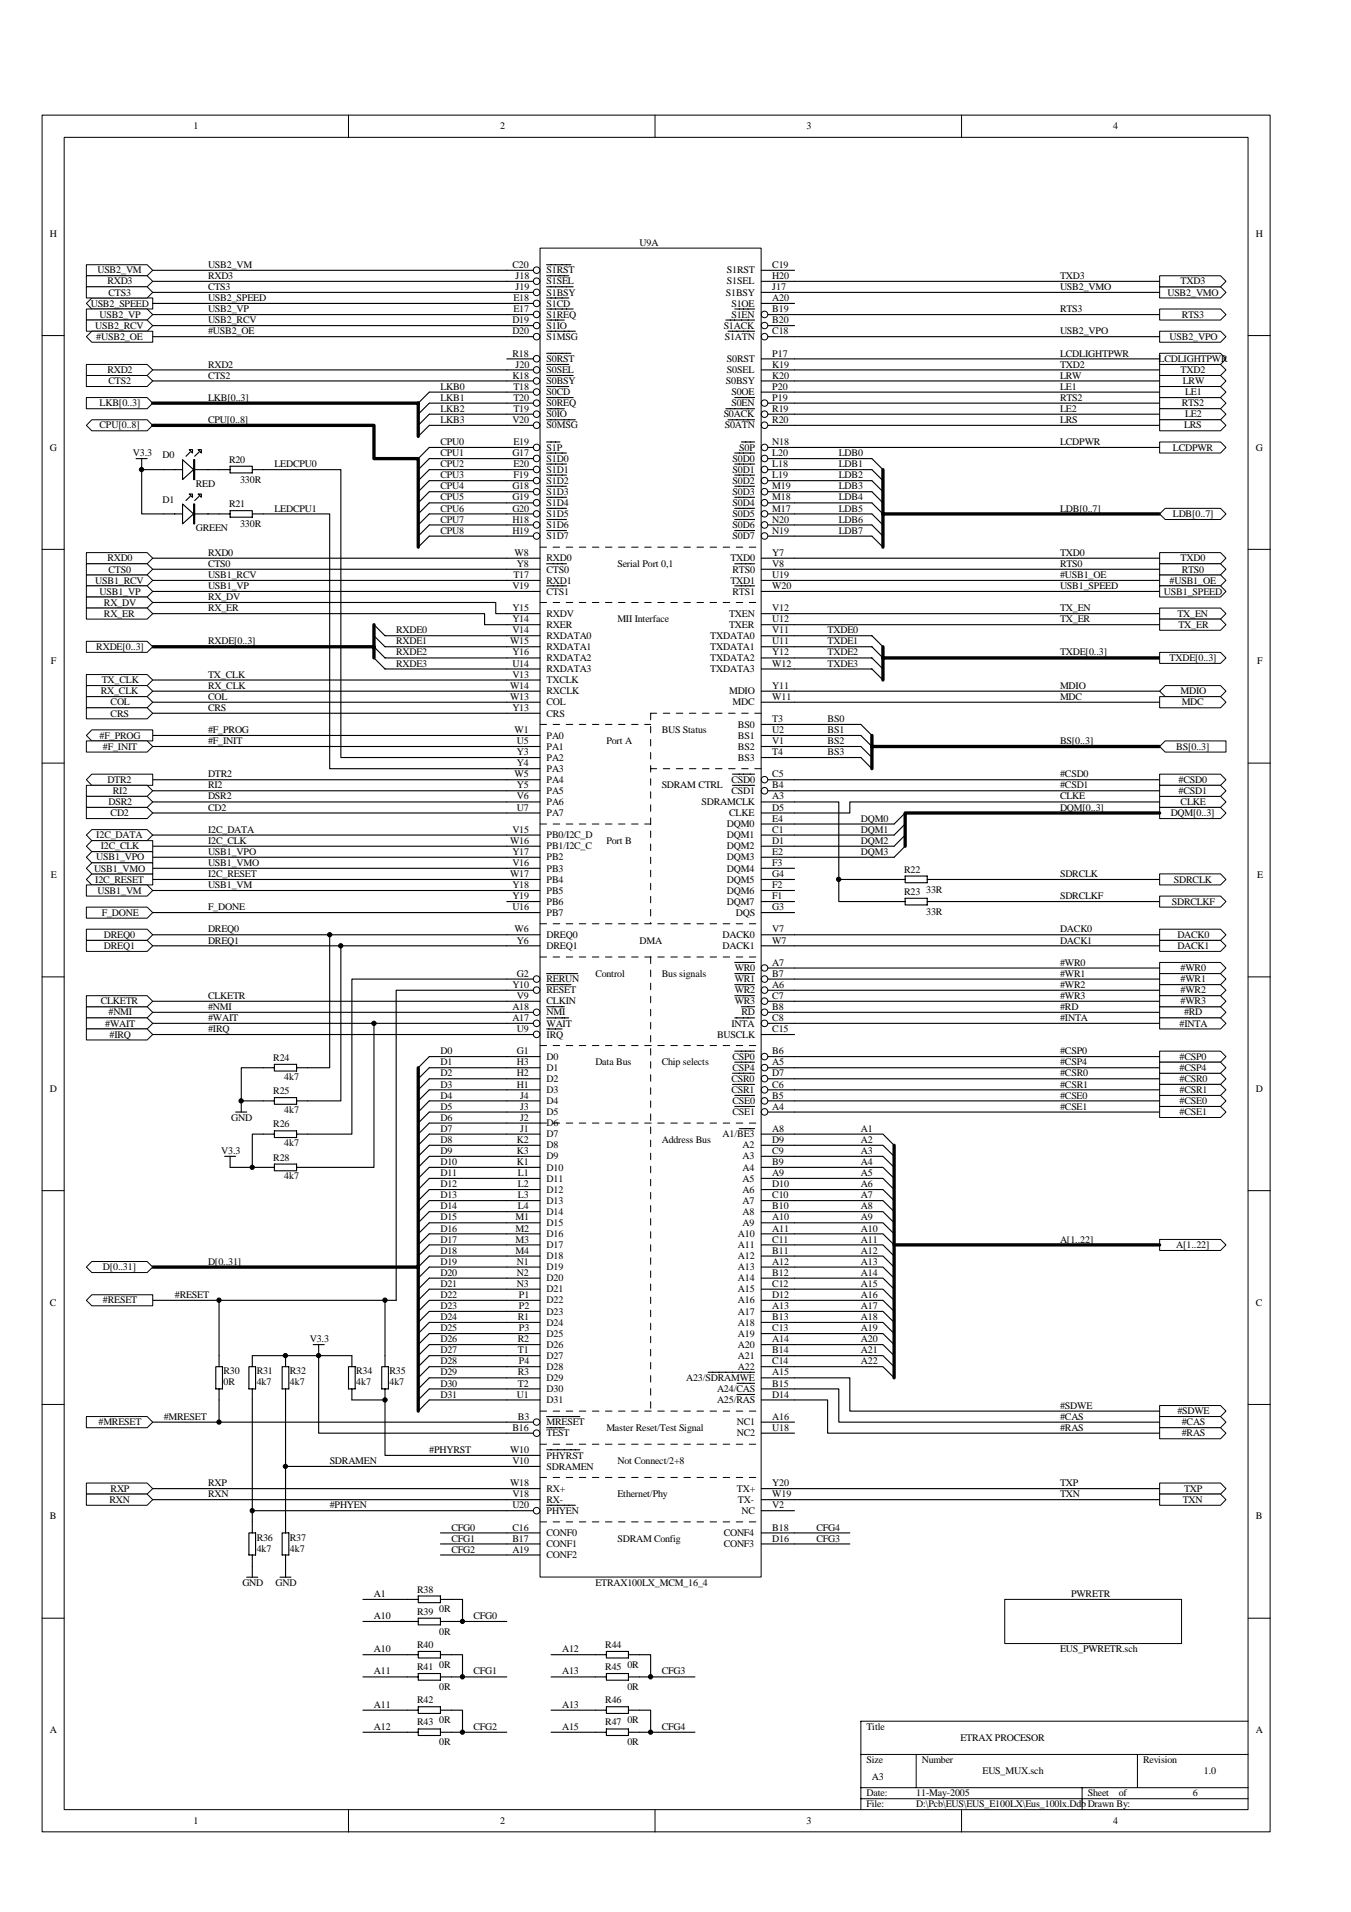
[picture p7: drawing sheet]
<svg xmlns="http://www.w3.org/2000/svg" width="210mm" height="297mm" viewBox="0 0 210 297" stroke-linecap="round" stroke-linejoin="round" font-family="sans-serif">
<defs><g id="words">
<g font-size="1.6">
<text x="30.1" y="20.1">1</text>
<text x="77.7" y="20.1">2</text>
<text x="125.3" y="20.1">3</text>
<text x="173" y="20.1">4</text>
<text x="7.7" y="36.8">H</text>
<text x="32.3" y="41.6">USB2_VM</text>
<text x="79.6" y="41.6">C20</text>
<text x="99.4" y="38.2">U9A</text>
<text x="120" y="41.6">C19</text>
<text x="195.1" y="36.8">H</text>
<text x="14.1" y="47.6">USB2_SPEED</text>
<text x="15.1" y="42.5">USB2_VM</text>
<text x="16.7" y="44.2">RXD3</text>
<text x="16.8" y="45.9">CTS3</text>
<text x="32.3" y="46.8">USB2_SPEED</text>
<text x="32.3" y="43.3">RXD3</text>
<text x="32.3" y="45.1">CTS3</text>
<text x="79.8" y="46.8">E18</text>
<text x="80.1" y="43.3">J18</text>
<text x="80.1" y="45.1">J19</text>
<text x="84.9" y="42.5">S1RST</text>
<text x="84.9" y="44.2">S1SEL</text>
<text x="84.9" y="45.9">S1BSY</text>
<text x="84.9" y="47.6">S1CD</text>
<text x="112.8" y="45.9">S1BSY</text>
<text x="112.9" y="44.2">S1SEL</text>
<text x="112.9" y="42.5">S1RST</text>
<text x="113.6" y="47.6">S1OE</text>
<text x="120" y="43.3">H20</text>
<text x="120" y="45.1">J17</text>
<text x="120" y="46.8">A20</text>
<text x="164.7" y="45.1">USB2_VMO</text>
<text x="164.7" y="43.3">TXD3</text>
<text x="181.4" y="45.9">USB2_VMO</text>
<text x="183.4" y="44.2">TXD3</text>
<text x="14.8" y="51.1">USB2_RCV</text>
<text x="15" y="52.8">#USB2_OE</text>
<text x="15.5" y="49.4">USB2_VP</text>
<text x="32.3" y="48.5">USB2_VP</text>
<text x="32.3" y="50.2">USB2_RCV</text>
<text x="32.3" y="51.9">#USB2_OE</text>
<text x="79.6" y="50.2">D19</text>
<text x="79.6" y="51.9">D20</text>
<text x="79.8" y="48.5">E17</text>
<text x="84.9" y="49.4">S1REQ</text>
<text x="84.9" y="51.1">S1IO</text>
<text x="84.9" y="52.8">S1MSG</text>
<text x="112.4" y="51.1">S1ACK</text>
<text x="112.6" y="52.8">S1ATN</text>
<text x="113.6" y="49.4">S1EN</text>
<text x="120" y="51.9">C18</text>
<text x="120" y="50.2">B20</text>
<text x="120" y="48.5">B19</text>
<text x="164.7" y="51.9">USB2_VPO</text>
<text x="164.7" y="48.5">RTS3</text>
<text x="181.7" y="52.8">USB2_VPO</text>
<text x="183.6" y="49.4">RTS3</text>
<text x="16.7" y="58">RXD2</text>
<text x="16.8" y="59.7">CTS2</text>
<text x="32.3" y="57.1">RXD2</text>
<text x="32.3" y="58.8">CTS2</text>
<text x="79.6" y="55.4">R18</text>
<text x="79.6" y="58.8">K18</text>
<text x="80.1" y="57.1">J20</text>
<text x="84.9" y="56.2">S0RST</text>
<text x="84.9" y="58">S0SEL</text>
<text x="84.9" y="59.7">S0BSY</text>
<text x="112.8" y="59.7">S0BSY</text>
<text x="112.9" y="58">S0SEL</text>
<text x="112.9" y="56.2">S0RST</text>
<text x="120" y="57.1">K19</text>
<text x="120" y="55.4">P17</text>
<text x="120" y="58.8">K20</text>
<text x="164.7" y="57.1">TXD2</text>
<text x="164.7" y="58.8">LRW</text>
<text x="164.7" y="55.4">LCDLIGHTPWR</text>
<text x="180" y="56.2">LCDLIGHTPWR</text>
<text x="183.4" y="58">TXD2</text>
<text x="183.8" y="59.7">LRW</text>
<text x="15.5" y="63.1">LKB[0..3]</text>
<text x="32.3" y="65.7">CPU[0..8]</text>
<text x="32.3" y="62.3">LKB[0..3]</text>
<text x="68.4" y="60.5">LKB0</text>
<text x="68.4" y="62.3">LKB1</text>
<text x="68.4" y="64">LKB2</text>
<text x="68.4" y="65.7">LKB3</text>
<text x="79.6" y="65.7">V20</text>
<text x="79.8" y="60.5">T18</text>
<text x="79.8" y="64">T19</text>
<text x="79.8" y="62.3">T20</text>
<text x="84.9" y="61.4">S0CD</text>
<text x="84.9" y="64.9">S0IO</text>
<text x="84.9" y="63.1">S0REQ</text>
<text x="112.4" y="64.9">S0ACK</text>
<text x="113.6" y="63.1">S0EN</text>
<text x="113.6" y="61.4">S0OE</text>
<text x="120" y="65.7">R20</text>
<text x="120" y="64">R19</text>
<text x="120" y="62.3">P19</text>
<text x="120" y="60.5">P20</text>
<text x="164.7" y="62.3">RTS2</text>
<text x="164.7" y="60.5">LE1</text>
<text x="164.7" y="64">LE2</text>
<text x="164.7" y="65.7">LRS</text>
<text x="183.6" y="63.1">RTS2</text>
<text x="184.1" y="61.4">LE1</text>
<text x="184.1" y="64.9">LE2</text>
<text x="7.7" y="70">G</text>
<text x="15.5" y="66.6">CPU[0..8]</text>
<text x="20.6" y="70.9">V3.3</text>
<text x="25.3" y="71.2">D0</text>
<text x="35.6" y="71.9">R20</text>
<text x="68.4" y="69.2">CPU0</text>
<text x="68.4" y="70.9">CPU1</text>
<text x="79.6" y="70.9">G17</text>
<text x="79.8" y="69.2">E19</text>
<text x="84.9" y="66.6">S0MSG</text>
<text x="84.9" y="70">S1P</text>
<text x="84.9" y="71.7">S1D0</text>
<text x="112.6" y="66.6">S0ATN</text>
<text x="113.8" y="71.7">S0D0</text>
<text x="114.9" y="70">S0P</text>
<text x="120" y="69.2">N18</text>
<text x="120" y="70.9">L20</text>
<text x="130.3" y="70.9">LDB0</text>
<text x="164.7" y="69.2">LCDPWR</text>
<text x="182.2" y="70">LCDPWR</text>
<text x="184" y="66.6">LRS</text>
<text x="195.1" y="70">G</text>
<text x="30.4" y="75.7">RED</text>
<text x="37.3" y="75">330R</text>
<text x="42.6" y="72.6">LEDCPU0</text>
<text x="68.4" y="72.6">CPU2</text>
<text x="68.4" y="74.3">CPU3</text>
<text x="68.4" y="76">CPU4</text>
<text x="68.4" y="77.7">CPU5</text>
<text x="79.6" y="76">G18</text>
<text x="79.6" y="77.7">G19</text>
<text x="79.8" y="72.6">E20</text>
<text x="79.8" y="74.3">F19</text>
<text x="84.9" y="73.4">S1D1</text>
<text x="84.9" y="75.2">S1D2</text>
<text x="84.9" y="76.9">S1D3</text>
<text x="113.8" y="73.4">S0D1</text>
<text x="113.8" y="75.2">S0D2</text>
<text x="113.8" y="76.9">S0D3</text>
<text x="120" y="72.6">L18</text>
<text x="120" y="74.3">L19</text>
<text x="120" y="76">M19</text>
<text x="120" y="77.7">M18</text>
<text x="130.3" y="72.6">LDB1</text>
<text x="130.3" y="74.3">LDB2</text>
<text x="130.3" y="76">LDB3</text>
<text x="130.3" y="77.7">LDB4</text>
<text x="25.3" y="78.1">D1</text>
<text x="30.4" y="82.6">GREEN</text>
<text x="35.6" y="78.8">R21</text>
<text x="37.3" y="81.9">330R</text>
<text x="42.6" y="79.5">LEDCPU1</text>
<text x="68.4" y="79.5">CPU6</text>
<text x="68.4" y="81.2">CPU7</text>
<text x="68.4" y="82.9">CPU8</text>
<text x="79.6" y="79.5">G20</text>
<text x="79.6" y="81.2">H18</text>
<text x="79.6" y="82.9">H19</text>
<text x="84.9" y="78.6">S1D4</text>
<text x="84.9" y="80.3">S1D5</text>
<text x="84.9" y="82.1">S1D6</text>
<text x="84.9" y="83.8">S1D7</text>
<text x="113.8" y="78.6">S0D4</text>
<text x="113.8" y="80.3">S0D5</text>
<text x="113.8" y="82.1">S0D6</text>
<text x="113.8" y="83.8">S0D7</text>
<text x="120" y="79.5">M17</text>
<text x="120" y="81.2">N20</text>
<text x="120" y="82.9">N19</text>
<text x="130.3" y="79.5">LDB5</text>
<text x="130.3" y="81.2">LDB6</text>
<text x="130.3" y="82.9">LDB7</text>
<text x="164.7" y="79.5">LDB[0..7]</text>
<text x="182.2" y="80.3">LDB[0..7]</text>
<text x="16.7" y="87.2">RXD0</text>
<text x="16.8" y="88.9">CTS0</text>
<text x="32.3" y="86.4">RXD0</text>
<text x="32.3" y="89.8">USB1_RCV</text>
<text x="32.3" y="88.1">CTS0</text>
<text x="79.8" y="89.8">T17</text>
<text x="79.9" y="86.4">W8</text>
<text x="80.3" y="88.1">Y8</text>
<text x="84.9" y="87.2">RXD0</text>
<text x="84.9" y="88.9">CTS0</text>
<text x="95.9" y="88.1">Serial Port 0,1</text>
<text x="113.5" y="87.2">TXD0</text>
<text x="113.8" y="88.9">RTS0</text>
<text x="120" y="89.8">U19</text>
<text x="120" y="86.4">Y7</text>
<text x="120" y="88.1">V8</text>
<text x="164.7" y="88.1">RTS0</text>
<text x="164.7" y="86.4">TXD0</text>
<text x="164.7" y="89.8">#USB1_OE</text>
<text x="183.4" y="87.2">TXD0</text>
<text x="183.6" y="88.9">RTS0</text>
<text x="14.8" y="90.7">USB1_RCV</text>
<text x="15.5" y="92.4">USB1_VP</text>
<text x="16.2" y="94.1">RX_DV</text>
<text x="16.2" y="95.8">RX_ER</text>
<text x="32.3" y="91.5">USB1_VP</text>
<text x="32.3" y="93.2">RX_DV</text>
<text x="32.3" y="95">RX_ER</text>
<text x="79.6" y="91.5">V19</text>
<text x="79.6" y="95">Y15</text>
<text x="84.9" y="90.7">RXD1</text>
<text x="84.9" y="92.4">CTS1</text>
<text x="84.9" y="95.8">RXDV</text>
<text x="113.3" y="95.8">TXEN</text>
<text x="113.5" y="90.7">TXD1</text>
<text x="113.8" y="92.4">RTS1</text>
<text x="120" y="95">V12</text>
<text x="120" y="91.5">W20</text>
<text x="164.7" y="95">TX_EN</text>
<text x="164.7" y="91.5">USB1_SPEED</text>
<text x="180.8" y="92.4">USB1_SPEED</text>
<text x="181.7" y="90.7">#USB1_OE</text>
<text x="182.9" y="95.8">TX_EN</text>
<text x="15" y="101">RXDE[0..3]</text>
<text x="32.3" y="100.1">RXDE[0..3]</text>
<text x="61.6" y="98.4">RXDE0</text>
<text x="61.6" y="101.8">RXDE2</text>
<text x="61.6" y="100.1">RXDE1</text>
<text x="79.2" y="100.1">W15</text>
<text x="79.6" y="96.7">Y14</text>
<text x="79.6" y="98.4">V14</text>
<text x="79.6" y="101.8">Y16</text>
<text x="84.9" y="97.5">RXER</text>
<text x="84.9" y="99.3">RXDATA0</text>
<text x="84.9" y="101">RXDATA1</text>
<text x="95.9" y="96.7">MII Interface</text>
<text x="110.4" y="101">TXDATA1</text>
<text x="110.4" y="99.3">TXDATA0</text>
<text x="113.3" y="97.5">TXER</text>
<text x="120" y="96.7">U12</text>
<text x="120" y="101.8">Y12</text>
<text x="120" y="100.1">U11</text>
<text x="120" y="98.4">V11</text>
<text x="128.6" y="98.4">TXDE0</text>
<text x="128.6" y="100.1">TXDE1</text>
<text x="128.6" y="101.8">TXDE2</text>
<text x="164.7" y="96.7">TX_ER</text>
<text x="164.7" y="101.8">TXDE[0..3]</text>
<text x="183.1" y="97.5">TX_ER</text>
<text x="7.9" y="103.2">F</text>
<text x="15.6" y="107.9">RX_CLK</text>
<text x="15.8" y="106.2">TX_CLK</text>
<text x="32.3" y="105.3">TX_CLK</text>
<text x="32.3" y="107">RX_CLK</text>
<text x="61.6" y="103.6">RXDE3</text>
<text x="79.2" y="107">W14</text>
<text x="79.6" y="103.6">U14</text>
<text x="79.6" y="105.3">V13</text>
<text x="84.9" y="102.7">RXDATA2</text>
<text x="84.9" y="104.4">RXDATA3</text>
<text x="84.9" y="106.2">TXCLK</text>
<text x="84.9" y="107.9">RXCLK</text>
<text x="110.4" y="104.4">TXDATA3</text>
<text x="110.4" y="102.7">TXDATA2</text>
<text x="113.3" y="107.9">MDIO</text>
<text x="120" y="107">Y11</text>
<text x="120" y="103.6">W12</text>
<text x="128.6" y="103.6">TXDE3</text>
<text x="164.7" y="107">MDIO</text>
<text x="181.7" y="102.7">TXDE[0..3]</text>
<text x="183.4" y="107.9">MDIO</text>
<text x="195.3" y="103.2">F</text>
<text x="17.2" y="109.6">COL</text>
<text x="17.2" y="111.3">CRS</text>
<text x="32.3" y="113.9">#F_PROG</text>
<text x="32.3" y="108.7">COL</text>
<text x="32.3" y="110.4">CRS</text>
<text x="79.2" y="108.7">W13</text>
<text x="79.6" y="110.4">Y13</text>
<text x="79.9" y="113.9">W1</text>
<text x="84.9" y="109.6">COL</text>
<text x="84.9" y="111.3">CRS</text>
<text x="102.8" y="113.9">BUS Status</text>
<text x="113.8" y="109.6">MDC</text>
<text x="114.7" y="113">BS0</text>
<text x="120" y="108.7">W11</text>
<text x="120" y="112.2">T3</text>
<text x="120" y="113.9">U2</text>
<text x="128.6" y="112.2">BS0</text>
<text x="128.6" y="113.9">BS1</text>
<text x="164.7" y="108.7">MDC</text>
<text x="183.6" y="109.6">MDC</text>
<text x="15.5" y="114.7">#F_PROG</text>
<text x="16" y="116.5">#F_INIT</text>
<text x="32.3" y="115.6">#F_INIT</text>
<text x="80.3" y="115.6">U5</text>
<text x="80.3" y="117.3">Y3</text>
<text x="80.3" y="119">Y4</text>
<text x="84.9" y="114.7">PA0</text>
<text x="84.9" y="116.5">PA1</text>
<text x="84.9" y="118.2">PA2</text>
<text x="84.9" y="119.9">PA3</text>
<text x="94.2" y="115.6">Port A</text>
<text x="114.7" y="114.7">BS1</text>
<text x="114.7" y="116.5">BS2</text>
<text x="114.7" y="118.2">BS3</text>
<text x="120" y="115.6">V1</text>
<text x="120" y="117.3">T4</text>
<text x="128.6" y="115.6">BS2</text>
<text x="128.6" y="117.3">BS3</text>
<text x="164.7" y="115.6">BS[0..3]</text>
<text x="182.8" y="116.5">BS[0..3]</text>
<text x="16.7" y="121.6">DTR2</text>
<text x="16.8" y="125.1">DSR2</text>
<text x="17.5" y="123.4">RI2</text>
<text x="32.3" y="120.8">DTR2</text>
<text x="32.3" y="122.5">RI2</text>
<text x="32.3" y="124.2">DSR2</text>
<text x="32.3" y="125.9">CD2</text>
<text x="79.9" y="120.8">W5</text>
<text x="80.3" y="122.5">Y5</text>
<text x="80.3" y="124.2">V6</text>
<text x="80.3" y="125.9">U7</text>
<text x="84.9" y="121.6">PA4</text>
<text x="84.9" y="123.4">PA5</text>
<text x="84.9" y="125.1">PA6</text>
<text x="102.8" y="122.5">SDRAM CTRL</text>
<text x="109" y="125.1">SDRAMCLK</text>
<text x="113.6" y="123.4">CSD1</text>
<text x="113.6" y="121.6">CSD0</text>
<text x="120" y="125.9">D5</text>
<text x="120" y="124.2">A3</text>
<text x="120" y="122.5">B4</text>
<text x="120" y="120.8">C5</text>
<text x="164.7" y="120.8">#CSD0</text>
<text x="164.7" y="124.2">CLKE</text>
<text x="164.7" y="125.9">DQM[0..3]</text>
<text x="164.7" y="122.5">#CSD1</text>
<text x="183.1" y="121.6">#CSD0</text>
<text x="183.1" y="123.4">#CSD1</text>
<text x="183.4" y="125.1">CLKE</text>
<text x="15" y="130.2">I2C_DATA</text>
<text x="15.6" y="132">I2C_CLK</text>
<text x="17.2" y="126.8">CD2</text>
<text x="32.3" y="129.4">I2C_DATA</text>
<text x="32.3" y="131.1">I2C_CLK</text>
<text x="79.2" y="131.1">W16</text>
<text x="79.6" y="129.4">V15</text>
<text x="84.9" y="130.2">PB0/I2C_D</text>
<text x="84.9" y="132">PB1/I2C_C</text>
<text x="84.9" y="126.8">PA7</text>
<text x="94.2" y="131.1">Port B</text>
<text x="112.9" y="128.5">DQM0</text>
<text x="112.9" y="130.2">DQM1</text>
<text x="112.9" y="132">DQM2</text>
<text x="113.3" y="126.8">CLKE</text>
<text x="120" y="127.7">E4</text>
<text x="120" y="129.4">C1</text>
<text x="120" y="131.1">D1</text>
<text x="133.8" y="127.7">DQM0</text>
<text x="133.8" y="129.4">DQM1</text>
<text x="133.8" y="131.1">DQM2</text>
<text x="181.9" y="126.8">DQM[0..3]</text>
<text x="7.9" y="136.4">E</text>
<text x="14.6" y="135.4">USB1_VMO</text>
<text x="14.8" y="137.1">I2C_RESET</text>
<text x="15" y="133.7">USB1_VPO</text>
<text x="32.3" y="132.8">USB1_VPO</text>
<text x="32.3" y="136.3">I2C_RESET</text>
<text x="32.3" y="138">USB1_VM</text>
<text x="32.3" y="134.5">USB1_VMO</text>
<text x="79.2" y="136.2">W17</text>
<text x="79.6" y="132.8">Y17</text>
<text x="79.6" y="134.5">V16</text>
<text x="79.6" y="138">Y18</text>
<text x="84.9" y="133.7">PB2</text>
<text x="84.9" y="135.4">PB3</text>
<text x="84.9" y="137.1">PB4</text>
<text x="112.9" y="133.7">DQM3</text>
<text x="112.9" y="135.4">DQM4</text>
<text x="112.9" y="137.1">DQM5</text>
<text x="120" y="132.8">E2</text>
<text x="120" y="134.5">F3</text>
<text x="120" y="136.2">G4</text>
<text x="120" y="138">F2</text>
<text x="133.8" y="132.8">DQM3</text>
<text x="140.5" y="135.6">R22</text>
<text x="164.7" y="136.2">SDRCLK</text>
<text x="182.4" y="137.1">SDRCLK</text>
<text x="195.3" y="136.4">E</text>
<text x="15.1" y="138.8">USB1_VM</text>
<text x="15.8" y="142.3">F_DONE</text>
<text x="32.3" y="141.4">F_DONE</text>
<text x="79.6" y="139.7">Y19</text>
<text x="79.6" y="141.4">U16</text>
<text x="84.9" y="138.8">PB5</text>
<text x="84.9" y="140.6">PB6</text>
<text x="84.9" y="142.3">PB7</text>
<text x="112.9" y="138.8">DQM6</text>
<text x="112.9" y="140.6">DQM7</text>
<text x="114.3" y="142.3">DQS</text>
<text x="120" y="141.4">G3</text>
<text x="120" y="139.7">F1</text>
<text x="140.5" y="139">R23</text>
<text x="143.9" y="138.7">33R</text>
<text x="143.9" y="142.1">33R</text>
<text x="164.7" y="139.7">SDRCLKF</text>
<text x="182.1" y="140.6">SDRCLKF</text>
<text x="16.2" y="145.7">DREQ0</text>
<text x="16.2" y="147.4">DREQ1</text>
<text x="32.3" y="144.9">DREQ0</text>
<text x="32.3" y="146.6">DREQ1</text>
<text x="79.9" y="144.9">W6</text>
<text x="80.3" y="146.6">Y6</text>
<text x="84.9" y="145.7">DREQ0</text>
<text x="84.9" y="147.4">DREQ1</text>
<text x="99.4" y="146.6">DMA</text>
<text x="112.3" y="145.7">DACK0</text>
<text x="112.3" y="147.4">DACK1</text>
<text x="120" y="144.9">V7</text>
<text x="120" y="146.6">W7</text>
<text x="164.7" y="144.9">DACK0</text>
<text x="164.7" y="146.6">DACK1</text>
<text x="182.9" y="145.7">DACK0</text>
<text x="182.9" y="147.4">DACK1</text>
<text x="32.3" y="155.2">CLKETR</text>
<text x="79.6" y="153.5">Y10</text>
<text x="80.3" y="151.7">G2</text>
<text x="80.3" y="155.2">V9</text>
<text x="84.9" y="152.6">RERUN</text>
<text x="84.9" y="154.3">RESET</text>
<text x="92.5" y="151.7">Control</text>
<text x="102.8" y="151.7">Bus signals</text>
<text x="114.2" y="150.9">WR0</text>
<text x="114.2" y="152.6">WR1</text>
<text x="114.2" y="154.3">WR2</text>
<text x="120" y="150">A7</text>
<text x="120" y="151.7">B7</text>
<text x="120" y="153.5">A6</text>
<text x="120" y="155.2">C7</text>
<text x="164.7" y="150">#WR0</text>
<text x="164.7" y="151.7">#WR1</text>
<text x="164.7" y="153.5">#WR2</text>
<text x="164.7" y="155.2">#WR3</text>
<text x="183.4" y="150.9">#WR0</text>
<text x="183.4" y="152.6">#WR1</text>
<text x="183.4" y="154.3">#WR2</text>
<text x="15.6" y="156">CLKETR</text>
<text x="16.3" y="159.5">#WAIT</text>
<text x="16.8" y="157.8">#NMI</text>
<text x="17" y="161.2">#IRQ</text>
<text x="32.3" y="156.9">#NMI</text>
<text x="32.3" y="158.6">#WAIT</text>
<text x="32.3" y="160.3">#IRQ</text>
<text x="79.6" y="156.9">A18</text>
<text x="79.6" y="158.6">A17</text>
<text x="80.3" y="160.3">U9</text>
<text x="84.9" y="156">CLKIN</text>
<text x="84.9" y="157.8">NMI</text>
<text x="84.9" y="159.5">WAIT</text>
<text x="84.9" y="161.2">IRQ</text>
<text x="111.4" y="161.2">BUSCLK</text>
<text x="113.6" y="159.5">INTA</text>
<text x="114.2" y="156">WR3</text>
<text x="115.2" y="157.8">RD</text>
<text x="120" y="156.9">B8</text>
<text x="120" y="160.3">C15</text>
<text x="120" y="158.6">C8</text>
<text x="164.7" y="156.9">#RD</text>
<text x="164.7" y="158.6">#INTA</text>
<text x="183.3" y="159.5">#INTA</text>
<text x="183.4" y="156">#WR3</text>
<text x="184" y="157.8">#RD</text>
<text x="42.5" y="164.8">R24</text>
<text x="44.2" y="167.7">4k7</text>
<text x="68.4" y="163.8">D0</text>
<text x="68.4" y="165.5">D1</text>
<text x="68.4" y="167.2">D2</text>
<text x="80.3" y="163.8">G1</text>
<text x="80.3" y="165.5">H3</text>
<text x="80.3" y="167.2">H2</text>
<text x="84.9" y="164.7">D0</text>
<text x="84.9" y="166.4">D1</text>
<text x="92.5" y="165.5">Data Bus</text>
<text x="102.8" y="165.5">Chip selects</text>
<text x="113.8" y="164.7">CSP0</text>
<text x="113.8" y="166.4">CSP4</text>
<text x="120" y="163.8">B6</text>
<text x="120" y="165.5">A5</text>
<text x="120" y="167.2">D7</text>
<text x="164.7" y="163.8">#CSP0</text>
<text x="164.7" y="167.2">#CSR0</text>
<text x="164.7" y="165.5">#CSP4</text>
<text x="183.3" y="164.7">#CSP0</text>
<text x="183.3" y="166.4">#CSP4</text>
<text x="7.7" y="169.6">D</text>
<text x="42.5" y="170">R25</text>
<text x="44.2" y="172.9">4k7</text>
<text x="68.4" y="169">D3</text>
<text x="68.4" y="170.7">D4</text>
<text x="68.4" y="172.4">D5</text>
<text x="80.3" y="169">H1</text>
<text x="80.8" y="170.7">J4</text>
<text x="80.8" y="172.4">J3</text>
<text x="84.9" y="168.1">D2</text>
<text x="84.9" y="169.8">D3</text>
<text x="84.9" y="171.5">D4</text>
<text x="84.9" y="173.2">D5</text>
<text x="113.6" y="168.1">CSR0</text>
<text x="113.6" y="169.8">CSR1</text>
<text x="113.8" y="171.5">CSE0</text>
<text x="113.8" y="173.2">CSE1</text>
<text x="120" y="170.7">B5</text>
<text x="120" y="172.4">A4</text>
<text x="120" y="169">C6</text>
<text x="164.7" y="170.7">#CSE0</text>
<text x="164.7" y="172.4">#CSE1</text>
<text x="164.7" y="169">#CSR1</text>
<text x="183.3" y="171.5">#CSE0</text>
<text x="183.3" y="173.2">#CSE1</text>
<text x="183.3" y="168.1">#CSR0</text>
<text x="183.3" y="169.8">#CSR1</text>
<text x="195.1" y="169.6">D</text>
<text x="34.4" y="179.3">V3.3</text>
<text x="35.9" y="174.1">GND</text>
<text x="42.5" y="175.2">R26</text>
<text x="44.2" y="178.1">4k7</text>
<text x="68.4" y="174.1">D6</text>
<text x="68.4" y="175.8">D7</text>
<text x="68.4" y="177.5">D8</text>
<text x="68.4" y="179.3">D9</text>
<text x="80.3" y="177.5">K2</text>
<text x="80.3" y="179.3">K3</text>
<text x="80.8" y="174.1">J2</text>
<text x="80.8" y="175.8">J1</text>
<text x="84.9" y="175">D6</text>
<text x="84.9" y="176.7">D7</text>
<text x="84.9" y="178.4">D8</text>
<text x="102.8" y="177.5">Address Bus</text>
<text x="112.3" y="176.7">A1/BE3</text>
<text x="115.4" y="178.4">A2</text>
<text x="120" y="175.8">A8</text>
<text x="120" y="177.5">D9</text>
<text x="120" y="179.3">C9</text>
<text x="133.8" y="175.8">A1</text>
<text x="133.8" y="177.5">A2</text>
<text x="133.8" y="179.3">A3</text>
<text x="42.5" y="180.3">R28</text>
<text x="44.2" y="183.2">4k7</text>
<text x="68.4" y="181">D10</text>
<text x="68.4" y="182.7">D11</text>
<text x="68.4" y="184.4">D12</text>
<text x="80.3" y="181">K1</text>
<text x="80.5" y="182.7">L1</text>
<text x="80.5" y="184.4">L2</text>
<text x="84.9" y="180.1">D9</text>
<text x="84.9" y="181.9">D10</text>
<text x="84.9" y="183.6">D11</text>
<text x="84.9" y="185.3">D12</text>
<text x="115.4" y="180.1">A3</text>
<text x="115.4" y="181.9">A4</text>
<text x="115.4" y="183.6">A5</text>
<text x="115.4" y="185.3">A6</text>
<text x="120" y="181">B9</text>
<text x="120" y="182.7">A9</text>
<text x="120" y="184.4">D10</text>
<text x="133.8" y="181">A4</text>
<text x="133.8" y="182.7">A5</text>
<text x="133.8" y="184.4">A6</text>
<text x="68.4" y="186.2">D13</text>
<text x="68.4" y="187.9">D14</text>
<text x="68.4" y="189.6">D15</text>
<text x="68.4" y="191.3">D16</text>
<text x="80.1" y="189.6">M1</text>
<text x="80.1" y="191.3">M2</text>
<text x="80.5" y="186.2">L3</text>
<text x="80.5" y="187.9">L4</text>
<text x="84.9" y="187">D13</text>
<text x="84.9" y="188.7">D14</text>
<text x="84.9" y="190.5">D15</text>
<text x="115.4" y="187">A7</text>
<text x="115.4" y="188.7">A8</text>
<text x="115.4" y="190.5">A9</text>
<text x="120" y="186.2">C10</text>
<text x="120" y="187.9">B10</text>
<text x="120" y="189.6">A10</text>
<text x="120" y="191.3">A11</text>
<text x="133.8" y="186.2">A7</text>
<text x="133.8" y="187.9">A8</text>
<text x="133.8" y="189.6">A9</text>
<text x="133.8" y="191.3">A10</text>
<text x="16" y="197.3">D[0..31]</text>
<text x="32.3" y="196.5">D[0..31]</text>
<text x="68.4" y="193">D17</text>
<text x="68.4" y="194.8">D18</text>
<text x="68.4" y="196.5">D19</text>
<text x="80.1" y="193">M3</text>
<text x="80.1" y="194.8">M4</text>
<text x="80.3" y="196.5">N1</text>
<text x="84.9" y="192.2">D16</text>
<text x="84.9" y="193.9">D17</text>
<text x="84.9" y="195.6">D18</text>
<text x="84.9" y="197.3">D19</text>
<text x="114.7" y="192.2">A10</text>
<text x="114.7" y="193.9">A11</text>
<text x="114.7" y="195.6">A12</text>
<text x="114.7" y="197.3">A13</text>
<text x="120" y="193">C11</text>
<text x="120" y="194.8">B11</text>
<text x="120" y="196.5">A12</text>
<text x="133.8" y="193">A11</text>
<text x="133.8" y="194.8">A12</text>
<text x="133.8" y="196.5">A13</text>
<text x="164.7" y="193">A[1..22]</text>
<text x="182.8" y="193.9">A[1..22]</text>
<text x="7.7" y="202.8">C</text>
<text x="16" y="202.5">#RESET</text>
<text x="27.2" y="201.6">#RESET</text>
<text x="68.4" y="198.2">D20</text>
<text x="68.4" y="199.9">D21</text>
<text x="68.4" y="201.6">D22</text>
<text x="68.4" y="203.4">D23</text>
<text x="80.3" y="198.2">N2</text>
<text x="80.3" y="199.9">N3</text>
<text x="80.6" y="201.6">P1</text>
<text x="80.6" y="203.4">P2</text>
<text x="84.9" y="199.1">D20</text>
<text x="84.9" y="200.8">D21</text>
<text x="84.9" y="202.5">D22</text>
<text x="114.7" y="199.1">A14</text>
<text x="114.7" y="200.8">A15</text>
<text x="114.7" y="202.5">A16</text>
<text x="120" y="198.2">B12</text>
<text x="120" y="199.9">C12</text>
<text x="120" y="201.6">D12</text>
<text x="120" y="203.4">A13</text>
<text x="133.8" y="198.2">A14</text>
<text x="133.8" y="199.9">A15</text>
<text x="133.8" y="201.6">A16</text>
<text x="133.8" y="203.4">A17</text>
<text x="195.1" y="202.8">C</text>
<text x="48.1" y="208.5">V3.3</text>
<text x="68.4" y="205.1">D24</text>
<text x="68.4" y="206.8">D25</text>
<text x="68.4" y="208.5">D26</text>
<text x="80.5" y="205.1">R1</text>
<text x="80.5" y="208.5">R2</text>
<text x="80.6" y="206.8">P3</text>
<text x="84.9" y="204.2">D23</text>
<text x="84.9" y="206">D24</text>
<text x="84.9" y="207.7">D25</text>
<text x="84.9" y="209.4">D26</text>
<text x="114.7" y="204.2">A17</text>
<text x="114.7" y="206">A18</text>
<text x="114.7" y="207.7">A19</text>
<text x="114.7" y="209.4">A20</text>
<text x="120" y="205.1">B13</text>
<text x="120" y="206.8">C13</text>
<text x="120" y="208.5">A14</text>
<text x="133.8" y="205.1">A18</text>
<text x="133.8" y="206.8">A19</text>
<text x="133.8" y="208.5">A20</text>
<text x="34.7" y="213.5">R30</text>
<text x="34.7" y="215.2">0R</text>
<text x="39.9" y="213.5">R31</text>
<text x="39.9" y="215.2">4k7</text>
<text x="45" y="213.5">R32</text>
<text x="45" y="215.2">4k7</text>
<text x="55.4" y="213.5">R34</text>
<text x="55.4" y="215.2">4k7</text>
<text x="60.5" y="213.5">R35</text>
<text x="60.5" y="215.2">4k7</text>
<text x="68.4" y="210.2">D27</text>
<text x="68.4" y="212">D28</text>
<text x="68.4" y="213.7">D29</text>
<text x="68.4" y="215.4">D30</text>
<text x="80.5" y="210.2">T1</text>
<text x="80.5" y="213.7">R3</text>
<text x="80.5" y="215.4">T2</text>
<text x="80.6" y="212">P4</text>
<text x="84.9" y="211.1">D27</text>
<text x="84.9" y="212.8">D28</text>
<text x="84.9" y="214.5">D29</text>
<text x="106.6" y="214.5">A23/SDRAMWE</text>
<text x="114.7" y="211.1">A21</text>
<text x="114.7" y="212.8">A22</text>
<text x="120" y="210.2">B14</text>
<text x="120" y="212">C14</text>
<text x="120" y="215.4">B15</text>
<text x="120" y="213.7">A15</text>
<text x="133.8" y="210.2">A21</text>
<text x="133.8" y="212">A22</text>
<text x="15.3" y="221.4">#MRESET</text>
<text x="25.4" y="220.6">#MRESET</text>
<text x="68.4" y="217.1">D31</text>
<text x="80.3" y="217.1">U1</text>
<text x="80.5" y="220.6">B3</text>
<text x="84.9" y="221.4">MRESET</text>
<text x="84.9" y="216.3">D30</text>
<text x="84.9" y="218">D31</text>
<text x="111.4" y="216.3">A24/CAS</text>
<text x="111.4" y="218">A25/RAS</text>
<text x="114.5" y="221.4">NC1</text>
<text x="120" y="220.6">A16</text>
<text x="120" y="217.1">D14</text>
<text x="164.7" y="218.8">#SDWE</text>
<text x="164.7" y="220.6">#CAS</text>
<text x="182.9" y="219.7">#SDWE</text>
<text x="183.6" y="221.4">#CAS</text>
<text x="51.2" y="227.5">SDRAMEN</text>
<text x="66.7" y="225.7">#PHYRST</text>
<text x="79.2" y="225.7">W10</text>
<text x="79.6" y="222.3">B16</text>
<text x="79.6" y="227.5">V10</text>
<text x="84.9" y="223.2">TEST</text>
<text x="84.9" y="226.6">PHYRST</text>
<text x="94.2" y="222.3">Master Reset/Test Signal</text>
<text x="95.9" y="227.5">Not Connect/2+8</text>
<text x="114.5" y="223.2">NC2</text>
<text x="120" y="222.3">U18</text>
<text x="164.7" y="222.3">#RAS</text>
<text x="183.6" y="223.2">#RAS</text>
<text x="17" y="233.5">RXN</text>
<text x="17.2" y="231.8">RXP</text>
<text x="32.3" y="230.9">RXP</text>
<text x="32.3" y="232.6">RXN</text>
<text x="79.2" y="230.9">W18</text>
<text x="79.6" y="232.6">V18</text>
<text x="84.9" y="231.8">RX+</text>
<text x="84.9" y="233.5">RX-</text>
<text x="84.9" y="228.3">SDRAMEN</text>
<text x="95.9" y="232.6">Ethernet/Phy</text>
<text x="114.5" y="231.8">TX+</text>
<text x="114.7" y="233.5">TX-</text>
<text x="120" y="230.9">Y20</text>
<text x="120" y="232.6">W19</text>
<text x="164.7" y="230.9">TXP</text>
<text x="164.7" y="232.6">TXN</text>
<text x="183.8" y="233.5">TXN</text>
<text x="184" y="231.8">TXP</text>
<text x="7.7" y="236.1">B</text>
<text x="39.9" y="239.3">R36</text>
<text x="45" y="239.3">R37</text>
<text x="51.2" y="234.3">#PHYEN</text>
<text x="70.1" y="237.8">CFG0</text>
<text x="70.1" y="239.5">CFG1</text>
<text x="79.6" y="234.3">U20</text>
<text x="79.6" y="237.8">C16</text>
<text x="79.6" y="239.5">B17</text>
<text x="84.9" y="235.2">PHYEN</text>
<text x="84.9" y="238.6">CONF0</text>
<text x="95.9" y="239.5">SDRAM Config</text>
<text x="112.4" y="238.6">CONF4</text>
<text x="115.2" y="235.2">NC</text>
<text x="120" y="234.3">V2</text>
<text x="120" y="239.5">D16</text>
<text x="120" y="237.8">B18</text>
<text x="126.9" y="237.8">CFG4</text>
<text x="126.9" y="239.5">CFG3</text>
<text x="195.1" y="236.1">B</text>
<text x="39.9" y="241">4k7</text>
<text x="45" y="241">4k7</text>
<text x="70.1" y="241.2">CFG2</text>
<text x="79.6" y="241.2">A19</text>
<text x="84.9" y="240.3">CONF1</text>
<text x="84.9" y="242.1">CONF2</text>
<text x="112.4" y="240.3">CONF3</text>
<text x="37.7" y="246.4">GND</text>
<text x="42.8" y="246.4">GND</text>
<text x="58.1" y="248.1">A1</text>
<text x="58.1" y="251.5">A10</text>
<text x="64.8" y="247.4">R38</text>
<text x="64.8" y="250.8">R39</text>
<text x="68.2" y="250.5">0R</text>
<text x="73.6" y="251.5">CFG0</text>
<text x="92.5" y="246.4">ETRAX100LX_MCM_16_4</text>
<text x="166.4" y="248.1">PWRETR</text>
<text x="58.1" y="256.7">A10</text>
<text x="64.8" y="256">R40</text>
<text x="68.2" y="254">0R</text>
<text x="87.3" y="256.7">A12</text>
<text x="94" y="256">R44</text>
<text x="164.7" y="256.7">EUS_PWRETR.sch</text>
<text x="58.1" y="260.1">A11</text>
<text x="64.8" y="259.5">R41</text>
<text x="68.2" y="259.1">0R</text>
<text x="68.2" y="262.6">0R</text>
<text x="73.6" y="260.1">CFG1</text>
<text x="87.3" y="260.1">A13</text>
<text x="94" y="259.5">R45</text>
<text x="97.5" y="259.1">0R</text>
<text x="97.5" y="262.6">0R</text>
<text x="102.8" y="260.1">CFG3</text>
<text x="7.7" y="269.3">A</text>
<text x="58.1" y="265.3">A11</text>
<text x="58.1" y="268.8">A12</text>
<text x="64.8" y="264.6">R42</text>
<text x="64.8" y="268.1">R43</text>
<text x="68.2" y="267.7">0R</text>
<text x="73.6" y="268.8">CFG2</text>
<text x="87.3" y="265.3">A13</text>
<text x="87.3" y="268.8">A15</text>
<text x="94" y="264.6">R46</text>
<text x="94" y="268.1">R47</text>
<text x="97.5" y="267.7">0R</text>
<text x="102.8" y="268.8">CFG4</text>
<text x="134.6" y="268.8">Title</text>
<text x="195.1" y="269.3">A</text>
<text x="68.2" y="271.2">0R</text>
<text x="97.5" y="271.2">0R</text>
<text x="134.6" y="273.9">Size</text>
<text x="143.2" y="273.9">Number</text>
<text x="149.2" y="270.5">ETRAX PROCESOR</text>
<text x="152.7" y="275.6">EUS_MUX.sch</text>
<text x="177.6" y="273.9">Revision</text>
<text x="187.1" y="275.6">1.0</text>
<text x="134.6" y="279.1">Date:</text>
<text x="134.6" y="280.8">File:</text>
<text x="135.5" y="276.5">A3</text>
<text x="142.3" y="280.8">D:\Pcb\EUS\EUS_E100LX\Eus_100lx.DdbDrawn By:</text>
<text x="142.3" y="279.1">11-May-2005</text>
<text x="169" y="279.1">Sheet</text>
<text x="173.8" y="279.1">of</text>
<text x="185.3" y="279.1">6</text>
<text x="30.1" y="283.4">1</text>
<text x="77.7" y="283.4">2</text>
<text x="125.3" y="283.4">3</text>
<text x="173" y="283.4">4</text>
</g>
</g></defs>
<g fill="none" stroke="#000" stroke-width=".16">
<path d="M6.5 17.9h190.8v266.7h-190.8zM54.1 17.9v3.4M101.8 17.9v3.4M149.4 17.9v3.4M10 21.3h183.9v259.8h-183.9zM6.5 52.1h3.5M193.9 52.1h3.5M6.5 85.3h3.5M193.9 85.3h3.5M6.5 118.6h3.5M193.9 118.6h3.5M6.5 151.8h3.5"/>
<path d="M193.9 151.8h3.5M6.5 185h3.5M193.9 185h3.5M6.5 218.2h3.5M193.9 218.2h3.5M6.5 251.4h3.5M193.9 251.4h3.5M133.8 272.6h60.1M133.8 277.7h60.1M133.8 279.4h60.1M142.3 272.6v5.1M168.1 277.7v3.5"/>
<path d="M176.7 272.6v5.1M193.9 267.4h-60.1v13.8M54.1 281.2v3.4M101.8 281.2v3.4M149.4 281.2v3.4"/>
</g>
<path d="M83.9 38.6h34.4v206.4h-34.4z" fill="#fff"/>
<g fill="none" stroke="#000" stroke-width=".16">
<path d="M83.9 38.5h34.4v206.5h-34.4z"/>
<circle cx="83.4" cy="42" r=".51"/>
<circle cx="83.4" cy="47.1" r=".51"/>
<circle cx="83.4" cy="48.9" r=".51"/>
<circle cx="83.4" cy="55.7" r=".51"/>
<circle cx="83.4" cy="57.5" r=".51"/>
<circle cx="83.4" cy="45.4" r=".51"/>
<circle cx="83.4" cy="43.7" r=".51"/>
<circle cx="83.4" cy="59.2" r=".51"/>
<circle cx="83.4" cy="52.3" r=".51"/>
<circle cx="83.4" cy="50.6" r=".51"/>
<circle cx="118.8" cy="48.9" r=".51"/>
<circle cx="118.8" cy="52.3" r=".51"/>
<circle cx="118.8" cy="50.6" r=".51"/>
<circle cx="83.4" cy="76.4" r=".51"/>
<circle cx="83.4" cy="69.5" r=".51"/>
<circle cx="83.4" cy="60.9" r=".51"/>
<circle cx="83.4" cy="66.1" r=".51"/>
<circle cx="83.4" cy="72.9" r=".51"/>
<circle cx="83.4" cy="71.2" r=".51"/>
<circle cx="83.4" cy="78.1" r=".51"/>
<circle cx="83.4" cy="64.3" r=".51"/>
<circle cx="83.4" cy="79.8" r=".51"/>
<circle cx="83.4" cy="74.7" r=".51"/>
<circle cx="83.4" cy="62.6" r=".51"/>
<circle cx="118.8" cy="69.5" r=".51"/>
<circle cx="118.8" cy="76.4" r=".51"/>
<circle cx="118.8" cy="66.1" r=".51"/>
<circle cx="118.8" cy="71.2" r=".51"/>
<circle cx="118.8" cy="78.1" r=".51"/>
<circle cx="118.8" cy="64.3" r=".51"/>
<circle cx="118.8" cy="72.9" r=".51"/>
<circle cx="118.8" cy="79.8" r=".51"/>
<circle cx="118.8" cy="62.6" r=".51"/>
<circle cx="118.8" cy="74.7" r=".51"/>
<circle cx="83.4" cy="81.6" r=".51"/>
<circle cx="83.4" cy="83.3" r=".51"/>
<circle cx="118.8" cy="81.6" r=".51"/>
<circle cx="118.8" cy="83.3" r=".51"/>
<circle cx="118.8" cy="122.8" r=".51"/>
<circle cx="118.8" cy="121.1" r=".51"/>
<circle cx="83.4" cy="152.1" r=".51"/>
<circle cx="83.4" cy="153.8" r=".51"/>
<circle cx="83.4" cy="159" r=".51"/>
<circle cx="83.4" cy="157.3" r=".51"/>
<circle cx="118.8" cy="152.1" r=".51"/>
<circle cx="118.8" cy="159" r=".51"/>
<circle cx="118.8" cy="155.5" r=".51"/>
<circle cx="118.8" cy="153.8" r=".51"/>
<circle cx="118.8" cy="150.4" r=".51"/>
<circle cx="118.8" cy="157.3" r=".51"/>
<circle cx="83.4" cy="160.7" r=".51"/>
<circle cx="118.8" cy="165.9" r=".51"/>
<circle cx="118.8" cy="164.1" r=".51"/>
<circle cx="118.8" cy="171" r=".51"/>
<circle cx="118.8" cy="169.3" r=".51"/>
<circle cx="118.8" cy="172.7" r=".51"/>
<circle cx="118.8" cy="167.6" r=".51"/>
<circle cx="83.4" cy="222.6" r=".51"/>
<circle cx="83.4" cy="234.7" r=".51"/>
<circle cx="83.4" cy="220.9" r=".51"/>
</g>
<g fill="none" stroke="#000" stroke-width=".17">
<path d="M78.7 59.2h4.2M78.7 57.5h4.2M78.7 55.8h4.2M78.7 52.3h4.2M78.7 50.6h4.2M78.7 48.9h4.2M78.7 43.7h4.2M78.7 45.4h4.2M78.7 47.1h4.2M78.7 42h4.2M84.9 51.5h4.5M84.9 49.7h2.8"/>
<path d="M84.9 48h4.1M84.9 41.1h3.8M84.9 42.8h3.5M84.9 44.6h4.1M84.9 46.3h3.5M84.9 54.9h3.8M84.9 56.6h3.5M84.9 58.3h4.1M112.8 49.7h4.4M113.1 51.5h4.1M114.2 48h3M118.3 59.2h5.1"/>
<path d="M118.3 57.5h5.1M118.3 55.8h5.1M118.3 43.7h5.1M118.3 45.4h5.1M118.3 47.1h5.1M118.3 42h5.1M119.3 52.3h4.1M119.3 50.6h4.1M119.3 48.9h4.1M78.7 71.2h4.2M78.7 73h4.2M78.7 74.7h4.2"/>
<path d="M78.7 76.4h4.2M78.7 78.1h4.2M78.7 79.8h4.2M78.7 66.1h4.2M78.7 64.3h4.2M78.7 62.6h4.2M78.7 60.9h4.2M78.7 69.5h4.2M84.9 70.4h3.1M84.9 72.1h3.1M84.9 73.8h3.1M84.9 75.5h3.1"/>
<path d="M84.9 77.3h3.1M84.9 79h3.1M84.9 65.2h4.5M84.9 63.5h2.8M84.9 61.8h4.1M84.9 60h3.5M84.9 68.7h2.1M112.8 63.5h4.4M113.1 65.2h4.1M114.2 70.4h3M114.2 72.1h3M114.2 73.8h3"/>
<path d="M114.2 75.5h3M114.2 77.3h3M114.2 79h3M114.2 61.8h3M115.2 68.7h2M118.3 60.9h5.1M119.3 71.2h4.1M119.3 73h4.1M119.3 74.7h4.1M119.3 76.4h4.1M119.3 78.1h4.1M119.3 79.8h4.1"/>
<path d="M119.3 66.1h4.1M119.3 64.3h4.1M119.3 62.6h4.1M119.3 69.5h4.1M78.7 81.6h4.2M78.7 83.3h4.2M78.7 98.8h5.2M78.7 97h5.2M78.7 95.3h5.2M78.7 91.9h5.2M78.7 90.2h5.2M78.7 88.4h5.2"/>
<path d="M78.7 86.7h5.2M84.9 80.7h3.1M84.9 82.4h3.1M84.9 91h3.1M84.9 87.6h3.1M114.2 80.7h3M114.2 82.4h3M114.2 91h3M114.2 87.6h3M118.3 98.8h5.1M118.3 97h5.1M118.3 95.3h5.1"/>
<path d="M118.3 91.9h5.1M118.3 90.2h5.1M118.3 88.4h5.1M118.3 86.7h5.1M119.3 81.6h4.1M119.3 83.3h4.1M78.7 114.3h5.2M78.7 116h5.2M78.7 117.7h5.2M78.7 109.1h5.2M78.7 107.4h5.2M78.7 103.9h5.2"/>
<path d="M78.7 102.2h5.2M78.7 100.5h5.2M78.7 119.4h5.2M78.7 105.6h5.2M78.7 110.8h5.2M118.3 112.5h5.1M118.3 114.3h5.1M118.3 116h5.1M118.3 117.7h5.1M118.3 109.1h5.1M118.3 107.4h5.1M118.3 103.9h5.1"/>
<path d="M118.3 102.2h5.1M118.3 100.5h5.1M78.7 129.7h5.2M78.7 131.5h5.2M78.7 133.2h5.2M78.7 134.9h5.2M78.7 136.6h5.2M78.7 138.3h5.2M78.7 124.6h5.2M78.7 126.3h5.2M78.7 122.9h5.2M78.7 121.1h5.2"/>
<path d="M113.8 122h3.4M113.8 120.3h3.4M118.3 128h5.1M118.3 129.7h5.1M118.3 131.5h5.1M118.3 133.2h5.1M118.3 134.9h5.1M118.3 136.6h5.1M118.3 138.3h5.1M118.3 124.6h5.1M118.3 126.3h5.1M119.3 122.9h4.1"/>
<path d="M119.3 121.1h4.1M78.7 152.1h4.2M78.7 153.8h4.2M78.7 155.6h5.2M78.7 157.3h4.2M78.7 159h4.2M78.7 145.2h5.2M78.7 146.9h5.2M78.7 141.8h5.2M78.7 140.1h5.2M84.9 151.3h4.8M84.9 153h3.8"/>
<path d="M84.9 156.4h2.8M84.9 158.1h3.5M84.9 159.9h2.4M114.2 149.5h3M114.2 151.3h3M114.2 153h3M114.2 154.7h3M114.2 158.1h3M115.2 156.4h2M118.3 145.2h5.1M118.3 146.9h5.1M118.3 141.8h5.1"/>
<path d="M118.3 140.1h5.1M119.3 150.4h4.1M119.3 152.1h4.1M119.3 153.8h4.1M119.3 155.6h4.1M119.3 157.3h4.1M119.3 159h4.1M78.7 176.2h5.2M78.7 177.9h5.2M78.7 179.6h5.2M78.7 164.1h5.2M78.7 165.9h5.2"/>
<path d="M78.7 167.6h5.2M78.7 169.3h5.2M78.7 171h5.2M78.7 172.8h5.2M78.7 160.7h4.2M78.7 174.5h5.2M113.8 166.7h3.4M113.8 168.5h3.4M114.2 163.3h3M114.2 165h3M114.2 170.2h3M114.2 171.9h3"/>
<path d="M114.9 175.3h2.3M118.3 176.2h5.1M118.3 177.9h5.1M118.3 179.6h5.1M118.3 160.7h5.1M119.3 164.1h4.1M119.3 165.9h4.1M119.3 167.6h4.1M119.3 169.3h4.1M119.3 171h4.1M119.3 172.8h4.1M78.7 181.4h5.2"/>
<path d="M78.7 183.1h5.2M78.7 184.8h5.2M78.7 186.5h5.2M78.7 188.2h5.2M78.7 190h5.2M78.7 191.7h5.2M78.7 193.4h5.2M78.7 195.1h5.2M78.7 196.8h5.2M78.7 198.6h5.2M118.3 181.4h5.1M118.3 183.1h5.1"/>
<path d="M118.3 184.8h5.1M118.3 186.5h5.1M118.3 188.2h5.1M118.3 190h5.1M118.3 191.7h5.1M118.3 193.4h5.1M118.3 195.1h5.1M118.3 196.8h5.1M118.3 198.6h5.1M78.7 200.3h5.2M78.7 202h5.2M78.7 203.7h5.2"/>
<path d="M78.7 205.4h5.2M78.7 207.2h5.2M78.7 208.9h5.2M78.7 210.6h5.2M78.7 212.3h5.2M78.7 214.1h5.2M78.7 215.8h5.2M78.7 217.5h5.2M110 213.2h7.2M114.5 214.9h2.7M114.5 216.6h2.7M118.3 200.3h5.1"/>
<path d="M118.3 202h5.1M118.3 203.7h5.1M118.3 205.4h5.1M118.3 207.2h5.1M118.3 208.9h5.1M118.3 210.6h5.1M118.3 212.3h5.1M118.3 214.1h5.1M118.3 215.8h5.1M118.3 217.5h5.1M78.7 220.9h4.2M78.7 222.7h4.2"/>
<path d="M78.7 231.3h5.2M78.7 233h5.2M78.7 234.7h4.2M78.7 238.1h5.2M78.7 239.9h5.2M78.7 226.1h5.2M78.7 227.8h5.2M84.9 220.1h5.2M84.9 221.8h2.8M84.9 233.8h4.5M84.9 225.2h5.2M118.3 220.9h5.1"/>
<path d="M118.3 222.7h5.1M118.3 231.3h5.1M118.3 233h5.1M118.3 234.7h5.1M118.3 238.1h5.1M118.3 239.9h5.1M78.7 241.6h5.2"/>
</g>
<g fill="none" stroke="#000" stroke-width=".16" stroke-dasharray="1 1 1 1 1 1 1 1">
<path d="M83.9 85h34.4M83.9 93.6h34.4M83.9 112.5h17.2M101.1 110.8v32.7M118.3 119.4h-17.2M118.3 110.8h-17.2M83.9 128h17.2M83.9 143.5h34.4M83.9 148.7h34.4M101.1 148.7v70.5M83.9 162.4h34.4M83.9 174.5h34.4"/>
<path d="M83.9 219.2h34.4M83.9 224.4h34.4M83.9 229.5h34.4M83.9 236.4h34.4"/>
</g>
<g fill="#fff" stroke="#000" stroke-width=".16">
<path d="M13.4 41.1h9.5l.8 .9-.8 .8h-9.5z" fill-rule="evenodd"/>
<path d="M14.3 46.3h9.4v1.7h-9.4l-.9-.9z" fill-rule="evenodd"/>
<path d="M13.4 48h9.5l.8 .9-.8 .8h-9.5z" fill-rule="evenodd"/>
<path d="M13.4 49.7h9.5l.8 .9-.8 .9h-9.5z" fill-rule="evenodd"/>
<path d="M14.3 51.5h9.4v1.7h-9.4l-.9-.9z" fill-rule="evenodd"/>
</g>
<path d="M23.7 42h55M23.7 47.1h55M23.7 48.9h55M23.7 50.6h55M23.7 52.3h55" fill="none" stroke="#000" stroke-width=".17"/>
<g fill="#fff" stroke="#000" stroke-width=".16">
<path d="M180.2 44.6h9.4l.9 .8-.9 .9h-9.4z" fill-rule="evenodd"/>
<path d="M180.2 51.5h9.4l.9 .8-.9 .9h-9.4z" fill-rule="evenodd"/>
</g>
<path d="M123.4 45.4h56.8M123.4 52.3h56.8M123.4 86.7h56.8M123.4 90.2h56.8M123.4 91.9h56.8" fill="none" stroke="#000" stroke-width=".17"/>
<g fill="#fff" stroke="#000" stroke-width=".16">
<path d="M180.2 85.9h9.4l.9 .8-.9 .9h-9.4z" fill-rule="evenodd"/>
<path d="M180.2 89.3h9.4l.9 .9-.9 .8h-9.4z" fill-rule="evenodd"/>
<path d="M180.2 91h9.4l.9 .9-.9 .9h-9.4z" fill-rule="evenodd"/>
<path d="M13.4 85.9h9.5l.8 .8-.8 .9h-9.5z" fill-rule="evenodd"/>
<path d="M13.4 89.3h9.5l.8 .9-.8 .8h-9.5z" fill-rule="evenodd"/>
<path d="M13.4 91h9.5l.8 .9-.8 .9h-9.5z" fill-rule="evenodd"/>
</g>
<path d="M23.7 86.7h55M23.7 90.2h55M23.7 91.9h55M123.4 124.6h6.9v12h10.3M123.4 121.1h56.8M123.4 128h15.5M123.4 129.7h15.5M123.4 131.5h15.5M123.4 133.2h15.5M140.6 136.1h3.5v1h-3.5zM144.1 136.6h36.1" fill="none" stroke="#000" stroke-width=".17"/>
<g fill="#fff" stroke="#000" stroke-width=".16">
<path d="M180.2 120.3h9.4l.9 .8-.9 .9h-9.4z" fill-rule="evenodd"/>
<path d="M180.2 135.8h9.4l.9 .8-.9 .9h-9.4z" fill-rule="evenodd"/>
<path d="M180.2 123.7h9.4l.9 .9-.9 .8h-9.4z" fill-rule="evenodd"/>
<path d="M180.2 125.4h9.4l.9 .9-.9 .9h-9.4z" fill-rule="evenodd"/>
<path d="M180.2 144.4h9.4l.9 .8-.9 .9h-9.4z" fill-rule="evenodd"/>
<path d="M180.2 146.1h9.4l.9 .8-.9 .9h-9.4z" fill-rule="evenodd"/>
</g>
<path d="M123.4 145.2h56.8M123.4 146.9h56.8" fill="none" stroke="#000" stroke-width=".17"/>
<g fill="#fff" stroke="#000" stroke-width=".16">
<path d="M180.2 149.5h9.4l.9 .9-.9 .9h-9.4z" fill-rule="evenodd"/>
<path d="M180.2 151.3h9.4l.9 .8-.9 .9h-9.4z" fill-rule="evenodd"/>
</g>
<path d="M123.4 150.4h56.8M123.4 152.1h56.8M123.4 157.3h56.8M123.4 159h56.8" fill="none" stroke="#000" stroke-width=".17"/>
<g fill="#fff" stroke="#000" stroke-width=".16">
<path d="M180.2 156.4h9.4l.9 .9-.9 .8h-9.4z" fill-rule="evenodd"/>
<path d="M180.2 158.1h9.4l.9 .9-.9 .9h-9.4z" fill-rule="evenodd"/>
</g>
<path d="M123.4 171h56.8M123.4 172.8h56.8" fill="none" stroke="#000" stroke-width=".17"/>
<g fill="#fff" stroke="#000" stroke-width=".16">
<path d="M180.2 170.2h9.4l.9 .8-.9 .9h-9.4z" fill-rule="evenodd"/>
<path d="M180.2 171.9h9.4l.9 .9-.9 .8h-9.4z" fill-rule="evenodd"/>
</g>
<path d="M123.4 217.5h5.2v5.2h51.6M123.4 215.8h6.9v5.1h49.9M123.4 214.1h8.6v5.1h48.2" fill="none" stroke="#000" stroke-width=".17"/>
<g fill="#fff" stroke="#000" stroke-width=".16">
<path d="M180.2 218.4h9.4l.9 .8-.9 .9h-9.4z" fill-rule="evenodd"/>
<path d="M180.2 220.1h9.4l.9 .8-.9 .9h-9.4z" fill-rule="evenodd"/>
<path d="M180.2 221.8h9.4l.9 .9-.9 .8h-9.4z" fill-rule="evenodd"/>
</g>
<g fill="none" stroke="#000" stroke-width=".17">
<path d="M123.4 176.2h13.8l1.7 1.7M123.4 177.9h13.8l1.7 1.7M123.4 179.6h13.8l1.7 1.8M123.4 181.4h13.8l1.7 1.7M123.4 183.1h13.8l1.7 1.7M123.4 184.8h13.8l1.7 1.7M123.4 186.5h13.8l1.7 1.7M123.4 188.2h13.8l1.7 1.8M123.4 190h13.8l1.7 1.7M123.4 191.7h13.8l1.7 1.7M123.4 193.4h13.8l1.7 1.7M123.4 195.1h13.8l1.7 1.7"/>
<path d="M123.4 196.8h13.8l1.7 1.8M123.4 198.6h13.8l1.7 1.7M123.4 200.3h13.8l1.7 1.7M123.4 202h13.8l1.7 1.7M123.4 203.7h13.8l1.7 1.7M123.4 205.4h13.8l1.7 1.8M123.4 207.2h13.8l1.7 1.7M123.4 208.9h13.8l1.7 1.7M123.4 210.6h13.8l1.7 1.7M123.4 212.3h13.8l1.7 1.8M123.4 231.3h56.8M123.4 233h56.8"/>
</g>
<g fill="#fff" stroke="#000" stroke-width=".16">
<path d="M180.2 230.4h9.4l.9 .9-.9 .8h-9.4z" fill-rule="evenodd"/>
<path d="M180.2 232.1h9.4l.9 .9-.9 .8h-9.4z" fill-rule="evenodd"/>
</g>
<path d="M138.9 177.9v36.2" fill="none" stroke="#000" stroke-width=".52"/>
<path d="M68.4 238.1h10.3M68.4 239.9h10.3M68.4 241.6h10.3" fill="none" stroke="#000" stroke-width=".17"/>
<path d="M180.2 192.6h9.4l.9 .8-.9 .9h-9.4z" fill-rule="evenodd" fill="#fff" stroke="#000" stroke-width=".16"/>
<g fill="none" stroke="#000" stroke-width=".17">
<path d="M23.7 114.3h55M23.7 116h55M23.7 121.1h55M23.7 122.9h55M23.7 126.3h55M23.7 124.6h55M23.7 129.7h55M23.7 131.5h55M23.7 133.2h55M23.7 136.6h55M23.7 138.3h55M23.7 141.8h55"/>
<path d="M23.7 145.2h55M23.7 146.9h55"/>
</g>
<g fill="#fff" stroke="#000" stroke-width=".16">
<path d="M14.3 113.4h9.4v1.7h-9.4l-.9-.8z" fill-rule="evenodd"/>
<path d="M13.4 115.1h9.5l.8 .9-.8 .8h-9.5z" fill-rule="evenodd"/>
<path d="M14.3 120.3h9.4v1.7h-9.4l-.9-.9z" fill-rule="evenodd"/>
<path d="M13.4 122h9.5l.8 .9-.8 .8h-9.5z" fill-rule="evenodd"/>
<path d="M13.4 123.7h9.5l.8 .9-.8 .8h-9.5z" fill-rule="evenodd"/>
<path d="M13.4 125.4h9.5l.8 .9-.8 .9h-9.5z" fill-rule="evenodd"/>
<path d="M13.4 129.7l.9-.8h8.6l.8 .8-.8 .9h-8.6z" fill-rule="evenodd"/>
<path d="M14.3 130.6h9.4v1.7h-9.4l-.9-.8z" fill-rule="evenodd"/>
<path d="M14.3 132.3h9.4v1.7h-9.4l-.9-.8z" fill-rule="evenodd"/>
<path d="M14.3 135.8h9.4v1.7h-9.4l-.9-.9z" fill-rule="evenodd"/>
<path d="M13.4 137.5h9.5l.8 .8-.8 .9h-9.5z" fill-rule="evenodd"/>
<path d="M13.4 140.9h9.5l.8 .9-.8 .8h-9.5z" fill-rule="evenodd"/>
<path d="M13.4 144.4h9.5l.8 .8-.8 .9h-9.5z" fill-rule="evenodd"/>
<path d="M13.4 146.1h9.5l.8 .8-.8 .9h-9.5z" fill-rule="evenodd"/>
</g>
<path d="M23.7 157.3h55M23.7 159h55M23.7 160.7h55" fill="none" stroke="#000" stroke-width=".17"/>
<g fill="#fff" stroke="#000" stroke-width=".16">
<path d="M13.4 156.4h9.5l.8 .9-.8 .8h-9.5z" fill-rule="evenodd"/>
<path d="M13.4 158.1h9.5l.8 .9-.8 .9h-9.5z" fill-rule="evenodd"/>
<path d="M13.4 159.9h9.5l.8 .8-.8 .9h-9.5z" fill-rule="evenodd"/>
</g>
<path d="M23.7 220.9h55" fill="none" stroke="#000" stroke-width=".17"/>
<path d="M13.4 220.1h9.5l.8 .8-.8 .9h-9.5z" fill-rule="evenodd" fill="#fff" stroke="#000" stroke-width=".16"/>
<g fill="none" stroke="#000" stroke-width=".17">
<path d="M78.7 164.1h-12l-1.7 1.8M78.7 165.9h-12l-1.7 1.7M78.7 167.6h-12l-1.7 1.7M78.7 169.3h-12l-1.7 1.7M78.7 171h-12l-1.7 1.8M78.7 172.8h-12l-1.7 1.7M78.7 174.5h-12l-1.7 1.7M78.7 176.2h-12l-1.7 1.7M78.7 177.9h-12l-1.7 1.7M78.7 179.6h-12l-1.7 1.8M78.7 181.4h-12l-1.7 1.7M78.7 183.1h-12l-1.7 1.7"/>
<path d="M78.7 184.8h-12l-1.7 1.7M78.7 186.5h-12l-1.7 1.7M78.7 188.2h-12l-1.7 1.8M78.7 190h-12l-1.7 1.7M78.7 191.7h-12l-1.7 1.7M78.7 193.4h-12l-1.7 1.7M78.7 195.1h-12l-1.7 1.7M78.7 196.8h-12l-1.7 1.8M78.7 198.6h-12l-1.7 1.7M78.7 200.3h-12l-1.7 1.7M78.7 202h-12l-1.7 1.7M78.7 203.7h-12l-1.7 1.7"/>
<path d="M78.7 205.4h-12l-1.7 1.8M78.7 207.2h-12l-1.7 1.7M78.7 208.9h-12l-1.7 1.7M78.7 210.6h-12l-1.7 1.7M78.7 212.3h-12l-1.7 1.8M78.7 214.1h-12l-1.7 1.7M78.7 215.8h-12l-1.7 1.7M78.7 217.5h-12l-1.7 1.7"/>
</g>
<path d="M65 165.9v53.3M23.7 196.8h41.3" fill="none" stroke="#000" stroke-width=".52"/>
<path d="M14.3 196h8.6l.8 .8-.8 .9h-8.6l-.9-.9z" fill-rule="evenodd" fill="#fff" stroke="#000" stroke-width=".16"/>
<path d="M23.7 231.3h55M23.7 233h55" fill="none" stroke="#000" stroke-width=".17"/>
<g fill="#fff" stroke="#000" stroke-width=".16">
<path d="M13.4 230.4h9.5l.8 .9-.8 .8h-9.5z" fill-rule="evenodd"/>
<path d="M13.4 232.1h9.5l.8 .9-.8 .8h-9.5z" fill-rule="evenodd"/>
</g>
<g fill="none" stroke="#000" stroke-width=".17">
<path d="M25.4 73h10.4M29.6 70.2l-.7 .7M30.9 70.2l-.7 .7M35.8 72.4h3.4v1.1h-3.4zM39.2 73h1.7M23.7 155.6h55M51.2 145.2v20.7h-5.1M53 146.9v24.1h-6.9M78.7 152.1h-24v24.1h-8.6M34.9 179.6h1.7M35.8 179.6v1.8M36.6 172.8h1.7"/>
<path d="M37.5 171v1.8M40.9 176.2h1.7M42.6 165.4h3.5v1h-3.5zM42.6 170.5h3.5v1.1h-3.5zM42.6 175.7h3.5v1h-3.5zM42.6 165.9h-5.1v5.1h5.1M48.7 208.9h1.7M49.5 208.9v1.7M44.4 227.8h34.3"/>
</g>
<g fill="#fff" stroke="#000" stroke-width=".17">
<path d="M28.4 71.4l1.7 1.6-1.7 1.5z"/>
<path d="M30.8 69.8h.5v.6z"/>
<path d="M29.4 69.8h.5v.6z"/>
<path d="M30.1 71.4h.1v3.1h-.1z" fill-rule="evenodd"/>
</g>
<path d="M25.4 79.8h10.4M29.6 77.1l-.7 .7M30.9 77.1l-.7 .7M35.8 79.3h3.4v1h-3.4zM39.2 79.8h1.7" fill="none" stroke="#000" stroke-width=".17"/>
<g fill="#fff" stroke="#000" stroke-width=".17">
<path d="M28.4 78.3l1.7 1.5-1.7 1.6z"/>
<path d="M30.8 76.8h.5v.5z"/>
<path d="M29.4 76.8h.5v.5z"/>
<path d="M30.1 78.3h.1v3.1h-.1z" fill-rule="evenodd"/>
</g>
<path d="M21.1 71.2h1.8M22 73v6.8h3.4M22 71.2v1.8M22 73h3.4M40.9 79.8h10.3v39.6h27.5M40.9 73h12.1v44.7h25.7M123.4 167.6h56.8M123.4 164.1h56.8" fill="none" stroke="#000" stroke-width=".17"/>
<g fill="#fff" stroke="#000" stroke-width=".16">
<path d="M180.2 163.3h9.4l.9 .8-.9 .9h-9.4z" fill-rule="evenodd"/>
<path d="M180.2 166.7h9.4l.9 .9-.9 .9h-9.4z" fill-rule="evenodd"/>
</g>
<path d="M23.7 202h37.9" fill="none" stroke="#000" stroke-width=".17"/>
<path d="M14.3 201.1h9.4v1.8h-9.4l-.9-.9z" fill-rule="evenodd" fill="#fff" stroke="#000" stroke-width=".16"/>
<g fill="#000" stroke="#000" stroke-width=".16">
<circle cx="51.2" cy="145.2" r=".33"/>
<circle cx="52.9" cy="146.9" r=".34"/>
<circle cx="37.5" cy="171" r=".34"/>
</g>
<path d="M123.4 117.7h10.4l1.7 1.7M123.4 116h10.4l1.7 1.7M123.4 114.3h10.4l1.7 1.7M123.4 112.5h10.4l1.7 1.8" fill="none" stroke="#000" stroke-width=".17"/>
<path d="M135.5 114.3v5.1M135.5 116h44.7" fill="none" stroke="#000" stroke-width=".52"/>
<path d="M180.2 116l.8-.9h9.5v1.7h-9.5z" fill-rule="evenodd" fill="#fff" stroke="#000" stroke-width=".16"/>
<path d="M123.4 95.3h56.8M123.4 97h56.8M123.4 98.8h12.1l1.7 1.7M123.4 107.4h56.8M123.4 109.1h56.8M123.4 100.5h12.1l1.7 1.7M123.4 102.2h12.1l1.7 1.7M123.4 103.9h12.1l1.7 1.7" fill="none" stroke="#000" stroke-width=".17"/>
<path d="M137.2 100.5v5.1M137.2 102.2h43" fill="none" stroke="#000" stroke-width=".52"/>
<g fill="#fff" stroke="#000" stroke-width=".16">
<path d="M180.2 94.5h9.4l.9 .8-.9 .9h-9.4z" fill-rule="evenodd"/>
<path d="M180.2 96.2h9.4l.9 .8-.9 .9h-9.4z" fill-rule="evenodd"/>
<path d="M180.2 101.3h9.4l.9 .9-.9 .9h-9.4z" fill-rule="evenodd"/>
<path d="M181 106.5h8.6l.9 .9-.9 .8h-8.6l-.8-.8z" fill-rule="evenodd"/>
<path d="M180.2 108.2h9.4l.9 .9-.9 .9h-9.4z" fill-rule="evenodd"/>
</g>
<path d="M140.6 139.6h3.5v1h-3.5zM138.9 140.1h1.7M144.1 140.1h36.1" fill="none" stroke="#000" stroke-width=".17"/>
<path d="M180.2 139.2h9.4l.9 .9-.9 .8h-9.4z" fill-rule="evenodd" fill="#fff" stroke="#000" stroke-width=".16"/>
<path d="M130.3 136.6v3.5h8.6M123.4 165.9h56.8M123.4 169.3h56.8" fill="none" stroke="#000" stroke-width=".17"/>
<circle cx="130.3" cy="136.6" r=".34" fill="#000" stroke="#000" stroke-width=".16"/>
<g fill="#fff" stroke="#000" stroke-width=".16">
<path d="M180.2 165h9.4l.9 .9-.9 .8h-9.4z" fill-rule="evenodd"/>
<path d="M180.2 168.5h9.4l.9 .8-.9 .9h-9.4z" fill-rule="evenodd"/>
</g>
<path d="M138.9 193.4h41.3" fill="none" stroke="#000" stroke-width=".52"/>
<path d="M123.4 238.1h8.6M123.4 239.9h8.6" fill="none" stroke="#000" stroke-width=".17"/>
<path d="M13.4 154.7h9.5l.8 .9-.8 .8h-9.5z" fill-rule="evenodd" fill="#fff" stroke="#000" stroke-width=".16"/>
<g fill="none" stroke="#000" stroke-width=".17">
<path d="M23.7 95.3h51.6v1.7h3.4M23.7 93.6h53.3v1.7h1.7M58.1 98.8l1.7 1.7h18.9M58.1 97l1.7 1.8h18.9M23.7 110.8h55M23.7 109.1h55M23.7 107.4h55M23.7 105.6h55M58.1 102.2l1.7 1.7h18.9M58.1 100.5l1.7 1.7h18.9M58.1 159v22.4h-12M78.7 153.8h-17.1v48.2"/>
<path d="M35.8 181.4h6.8M42.6 180.8h3.5v1.1h-3.5zM33.5 212.3h1.1v3.5h-1.1zM34 202v10.3M34 215.8v5.1M38.7 212.3h1v3.5h-1zM39.2 215.8v18.9h39.5M39.2 212.3v-1.7h15.5v1.7M43.8 212.3h1.1v3.5h-1.1zM44.4 210.6v1.7M44.4 215.8v22.3M49.5 210.6v12.1h29.2"/>
<path d="M54.1 212.3h1.1v3.5h-1.1zM54.7 215.8v1.7h5.1M59.3 212.3h1v3.5h-1zM59.8 217.5v8.6h18.9M59.8 202v10.3M59.8 215.8v1.7M38.7 238.1h1v3.5h-1zM39.2 234.7v3.4M43.8 238.1h1.1v3.5h-1.1zM38.3 245h1.7M39.2 241.6v3.4M43.5 245h1.7"/>
<path d="M44.4 241.6v3.4M56.4 248.5h8.6M56.4 251.9h8.6M56.4 257.1h8.6M65 247.9h3.4v1.1h-3.4zM65 251.4h3.4v1h-3.4zM65 256.6h3.4v1h-3.4zM65 260h3.4v1h-3.4zM68.4 248.5h3.5v3.4h-3.5M68.4 257.1h3.5v3.4h-3.5M71.9 251.9h6.8M85.6 257.1h8.6"/>
<path d="M94.2 256.6h3.4v1h-3.4zM94.2 260h3.4v1h-3.4zM97.6 257.1h3.5v3.4h-3.5M56.4 260.5h8.6M56.4 265.7h8.6M56.4 269.1h8.6M65 265.2h3.4v1h-3.4zM65 268.6h3.4v1h-3.4zM68.4 265.7h3.5v3.4h-3.5M71.9 260.5h6.8M71.9 269.1h6.8M85.6 260.5h8.6"/>
<path d="M85.6 265.7h8.6M85.6 269.1h8.6M94.2 265.2h3.4v1h-3.4zM94.2 268.6h3.4v1h-3.4zM97.6 265.7h3.5v3.4h-3.5M101.1 260.5h6.9M101.1 269.1h6.9"/>
</g>
<g fill="#000" stroke="#000" stroke-width=".16">
<circle cx="34" cy="202" r=".34"/>
<circle cx="44.3" cy="210.6" r=".33"/>
<circle cx="59.8" cy="202" r=".34"/>
<circle cx="59.8" cy="217.5" r=".34"/>
<circle cx="34" cy="220.9" r=".33"/>
<circle cx="39.2" cy="234.7" r=".34"/>
<circle cx="44.3" cy="227.8" r=".33"/>
<circle cx="71.8" cy="251.9" r=".33"/>
<circle cx="71.8" cy="260.5" r=".34"/>
<circle cx="71.8" cy="269.1" r=".33"/>
<circle cx="101.1" cy="260.5" r=".34"/>
<circle cx="101.1" cy="269.1" r=".33"/>
</g>
<path d="M58.1 97v5.2M23.7 100.5h34.4" fill="none" stroke="#000" stroke-width=".52"/>
<g fill="#fff" stroke="#000" stroke-width=".16">
<path d="M13.4 92.8h9.5l.8 .8-.8 .9h-9.5z" fill-rule="evenodd"/>
<path d="M13.4 94.5h9.5l.8 .8-.8 .9h-9.5z" fill-rule="evenodd"/>
<path d="M13.4 99.6h9.5l.8 .9-.8 .8h-9.5z" fill-rule="evenodd"/>
<path d="M13.4 104.8h9.5l.8 .8-.8 .9h-9.5z" fill-rule="evenodd"/>
<path d="M13.4 106.5h9.5l.8 .9-.8 .8h-9.5z" fill-rule="evenodd"/>
<path d="M13.4 108.2h9.5l.8 .9-.8 .9h-9.5z" fill-rule="evenodd"/>
<path d="M13.4 110h9.5l.8 .8-.8 .9h-9.5z" fill-rule="evenodd"/>
</g>
<path d="M23.7 57.5h55M23.7 59.2h55" fill="none" stroke="#000" stroke-width=".17"/>
<g fill="#fff" stroke="#000" stroke-width=".16">
<path d="M13.4 56.6h9.5l.8 .9-.8 .8h-9.5z" fill-rule="evenodd"/>
<path d="M13.4 58.3h9.5l.8 .9-.8 .8h-9.5z" fill-rule="evenodd"/>
</g>
<path d="M23.7 43.7h55" fill="none" stroke="#000" stroke-width=".17"/>
<path d="M13.4 42.8h9.5l.8 .9-.8 .9h-9.5z" fill-rule="evenodd" fill="#fff" stroke="#000" stroke-width=".16"/>
<path d="M123.4 43.7h56.8M123.4 48.9h56.8" fill="none" stroke="#000" stroke-width=".17"/>
<g fill="#fff" stroke="#000" stroke-width=".16">
<path d="M180.2 42.8h9.4l.9 .9-.9 .9h-9.4z" fill-rule="evenodd"/>
<path d="M180.2 48h9.4l.9 .9-.9 .8h-9.4z" fill-rule="evenodd"/>
</g>
<path d="M123.4 57.5h56.8M123.4 62.6h56.8" fill="none" stroke="#000" stroke-width=".17"/>
<g fill="#fff" stroke="#000" stroke-width=".16">
<path d="M180.2 56.6h9.4l.9 .9-.9 .8h-9.4z" fill-rule="evenodd"/>
<path d="M180.2 61.8h9.4l.9 .8-.9 .9h-9.4z" fill-rule="evenodd"/>
</g>
<path d="M23.7 134.9h55" fill="none" stroke="#000" stroke-width=".17"/>
<path d="M13.4 134.9l.9-.9h9.4v1.8h-9.4z" fill-rule="evenodd" fill="#fff" stroke="#000" stroke-width=".16"/>
<path d="M123.4 153.8h56.8M123.4 155.6h56.8" fill="none" stroke="#000" stroke-width=".17"/>
<g fill="#fff" stroke="#000" stroke-width=".16">
<path d="M180.2 153h9.4l.9 .8-.9 .9h-9.4z" fill-rule="evenodd"/>
<path d="M180.2 154.7h9.4l.9 .9-.9 .8h-9.4z" fill-rule="evenodd"/>
</g>
<path d="M123.4 88.4h56.8M140.6 126.3l-1.7 1.7M140.6 128l-1.7 1.7M140.6 129.7l-1.7 1.8M140.6 131.5l-1.7 1.7M180.2 124.6h-48.2v1.7h-8.6" fill="none" stroke="#000" stroke-width=".17"/>
<path d="M180.2 126.3h-39.6v5.2" fill="none" stroke="#000" stroke-width=".52"/>
<path d="M180.2 87.6h9.4l.9 .8-.9 .9h-9.4z" fill-rule="evenodd" fill="#fff" stroke="#000" stroke-width=".16"/>
<path d="M23.7 88.4h55" fill="none" stroke="#000" stroke-width=".17"/>
<path d="M13.4 87.6h9.5l.8 .8-.8 .9h-9.5z" fill-rule="evenodd" fill="#fff" stroke="#000" stroke-width=".16"/>
<path d="M123.4 71.2h12.1l1.7 1.8M123.4 73h12.1l1.7 1.7M123.4 74.7h12.1l1.7 1.7M123.4 76.4h12.1l1.7 1.7M123.4 78.1h12.1l1.7 1.7M123.4 79.8h12.1l1.7 1.8M123.4 81.6h12.1l1.7 1.7M123.4 83.3h12.1l1.7 1.7" fill="none" stroke="#000" stroke-width=".17"/>
<path d="M137.2 73v12M137.2 79.8h43" fill="none" stroke="#000" stroke-width=".52"/>
<path d="M181 79h8.6l.9 .8-.9 .9h-8.6l-.8-.9z" fill-rule="evenodd" fill="#fff" stroke="#000" stroke-width=".16"/>
<path d="M123.4 59.2h56.8M123.4 64.3h56.8M123.4 66.1h56.8M123.4 60.9h56.8" fill="none" stroke="#000" stroke-width=".17"/>
<g fill="#fff" stroke="#000" stroke-width=".16">
<path d="M180.2 58.3h9.4l.9 .9-.9 .8h-9.4z" fill-rule="evenodd"/>
<path d="M180.2 60h9.4l.9 .9-.9 .9h-9.4z" fill-rule="evenodd"/>
<path d="M180.2 63.5h9.4l.9 .8-.9 .9h-9.4z" fill-rule="evenodd"/>
<path d="M180.2 65.2h9.4l.9 .9-.9 .8h-9.4z" fill-rule="evenodd"/>
</g>
<circle cx="22" cy="73" r=".33" fill="#000" stroke="#000" stroke-width=".16"/>
<g fill="none" stroke="#000" stroke-width=".17">
<path d="M78.7 79.8h-12l-1.7 1.8M78.7 78.1h-12l-1.7 1.7M78.7 76.4h-12l-1.7 1.7M78.7 74.7h-12l-1.7 1.7M78.7 73h-12l-1.7 1.7M78.7 71.2h-12l-1.7 1.8M78.7 69.5h-12l-1.7 1.7M78.7 66.1h-12l-1.7 1.7M78.7 64.3h-12l-1.7 1.8M78.7 62.6h-12l-1.7 1.7M78.7 60.9h-12l-1.7 1.7M78.7 83.3h-12l-1.7 1.7"/>
<path d="M78.7 81.6h-12l-1.7 1.7"/>
</g>
<path d="M14.3 65.2h8.6l.8 .9-.8 .8h-8.6l-.9-.8z" fill-rule="evenodd" fill="#fff" stroke="#000" stroke-width=".16"/>
<path d="M156.1 248.5h27.5v6.8h-27.5z" fill="#fff"/>
<path d="M156.1 248.5h27.5v6.8h-27.5z" fill="none" stroke="#000" stroke-width=".16"/>
<path d="M23.7 45.4h55" fill="none" stroke="#000" stroke-width=".17"/>
<g fill="#fff" stroke="#000" stroke-width=".16">
<path d="M13.4 44.6h9.5l.8 .8-.8 .9h-9.5z" fill-rule="evenodd"/>
<path d="M13.4 61.8h9.5l.8 .8-.8 .9h-9.5z" fill-rule="evenodd"/>
</g>
<path d="M23.7 66.1h34.4v5.1h6.9v13.8M23.7 62.6h41.3v5.2" fill="none" stroke="#000" stroke-width=".52"/>
<circle cx="49.5" cy="210.6" r=".33" fill="#000" stroke="#000" stroke-width=".16"/>
<path d="M123.4 122.9h56.8" fill="none" stroke="#000" stroke-width=".17"/>
<path d="M180.2 122h9.4l.9 .9-.9 .8h-9.4z" fill-rule="evenodd" fill="#fff" stroke="#000" stroke-width=".16"/>
<path d="M123.4 55.8h56.8M123.4 69.5h56.8" fill="none" stroke="#000" stroke-width=".17"/>
<g fill="#fff" stroke="#000" stroke-width=".16">
<path d="M180.2 54.9h9.4l.9 .9-.9 .8h-9.4z" fill-rule="evenodd"/>
<path d="M180.2 68.7h9.4l.9 .8-.9 .9h-9.4z" fill-rule="evenodd"/>
</g>
<g fill="#000" stroke="#000" stroke-width=".16">
<circle cx="58.1" cy="159" r=".34"/>
<circle cx="39.2" cy="181.3" r=".33"/>
</g>
<path d="M40.9 176.2h-1.7v5.2" fill="none" stroke="#000" stroke-width=".17"/>
<use href="#words"/>
</svg>
